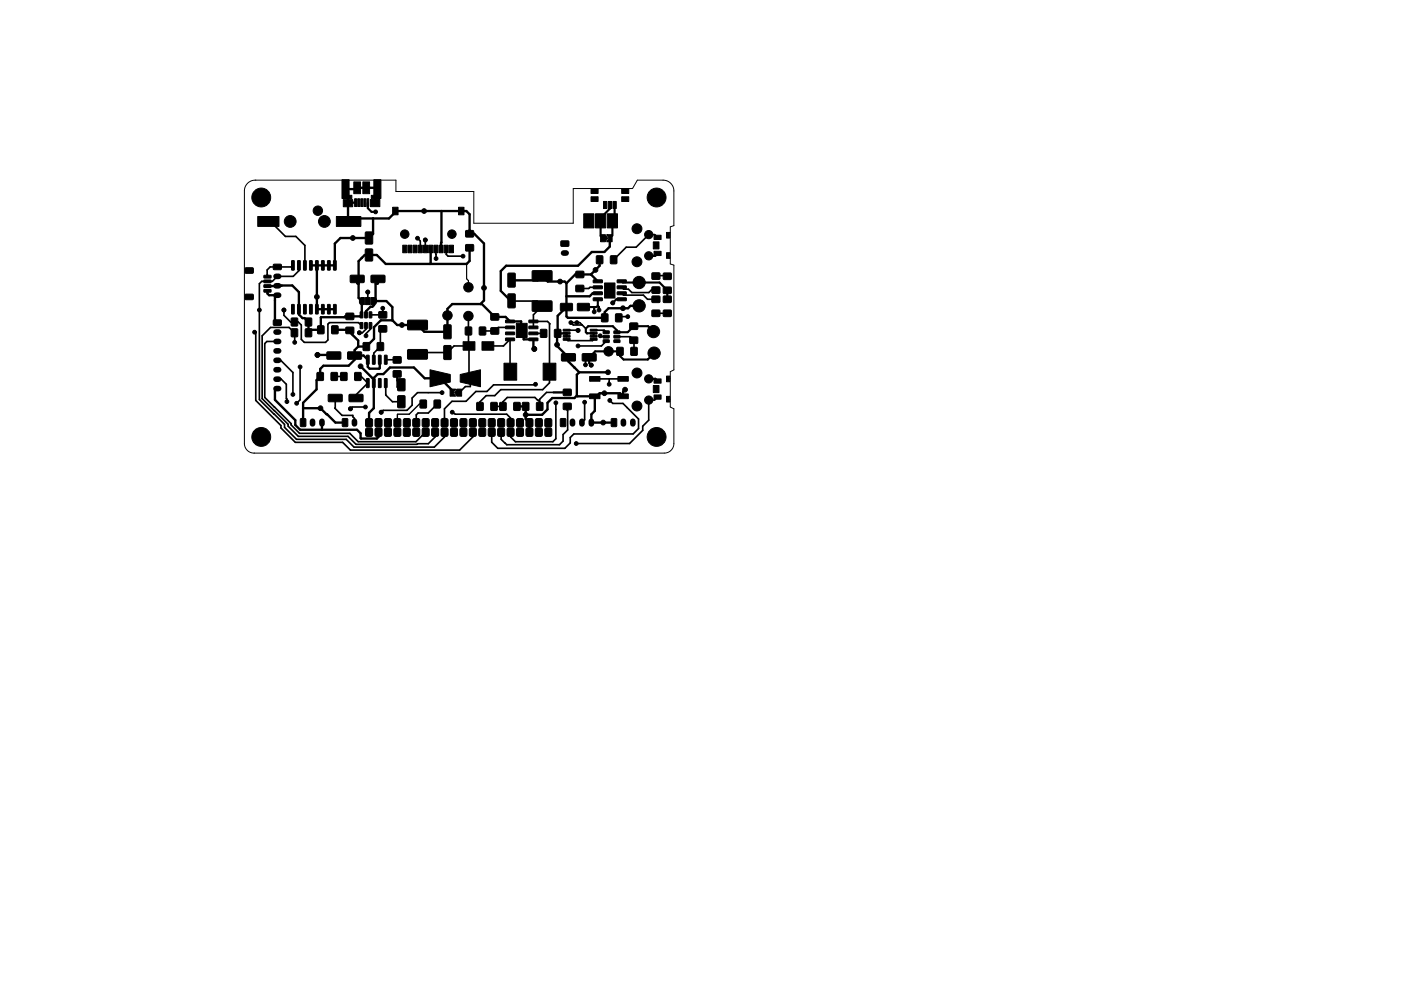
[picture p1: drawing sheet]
<svg xmlns="http://www.w3.org/2000/svg" width="297mm" height="210mm" viewBox="0 0 297 210" stroke-linecap="round" stroke-linejoin="round" font-family="sans-serif">
<path d="M52.5 38.9l.6-.5 1-.2h29.8v2.4h16.6v6.8h21v-7.4h12.6l1-1.8h5.5a2.29 2.29 0 0 1 2.3 2.3v7.4l-.8 .2v7.9l.8 .3v22.2l-.8 .4v7.5l.8 .3v7.4a2.03 2.03 0 0 1-2.1 2h-87a2.03 2.03 0 0 1-2-2v-53.6l.2-1z" fill="none" stroke="#000" stroke-width=".21"/>
<g fill="#000" stroke="#000" stroke-width=".21">
<path d="M72.5 38.1h1.5v4h-1.5zM75 38.6h1.4v2.5h-1.4zM76.9 38.6h1.5v2.5h-1.5zM79.3 38.1h1.5v4h-1.5zM52 56.9l1.6-.1 .1 .2v.9l-.2 .1h-1.4l-.2-.2zM56 58.4h1.4l.1 .5-1.5 .1zM56 59.4h1.4l.1 .5-1.5 .1zM54.6 45.9h4.5v2.1h-4.5zM58 56.1h1.6v1l-1.6 .1zM61.8 55.3l.6 .1v1.8l-.1 .1-.5-.1zM63.1 55.3l.6 .1v1.8l-.1 .1-.5-.1zM64.4 55.3l.5 .1v1.8l-.1 .1-.5-.1z"/>
<path d="M65.7 55.3l.5 .1v1.8l-.1 .1-.5-.1zM66.9 55.3l.6 .1v1.8l-.1 .1-.5-.1zM68.2 55.3l.6 .1v1.8l-.2 .1-.4-.1zM69.5 55.3l.5 .1v1.8l-.1 .1-.5-.1zM70.7 55.3l.6 .1v1.8l-.1 .1-.5-.1zM72.8 41.4h1.8v.7h-1.8zM72.8 42.4h2v1.5h-2zM75.2 42.2h.4v1.6h-.4zM75.8 42.2h.4v1.6h-.4zM76.5 42.2h.4v1.6h-.4zM71.3 45.9h5.2v2.1h-5.2zM74.3 58.4h2.8l.1 .2v1.2l-.2 .2h-2.6l-.2-.2z"/>
<path d="M77.1 42.2h.4v1.6h-.4zM77.8 42.2h.4v1.6h-.4zM77.5 52.9l1.3-.1 .2 .1v2.2l-.1 .3h-1.2l-.2-.1zM77.5 49.3l1.3-.1 .2 .1v2.2l-.1 .3h-1.2l-.2-.1zM78.5 42.3h2v1.5h-2zM78.7 41.4h1.8v.7h-1.8zM78.7 58.4h2.8l.1 .2v1.2l-.2 .2h-2.6l-.2-.2zM83.2 44h1.2v1.6h-1.2zM85.4 52h.8v1.6h-.8zM86.5 52h.8v1.6h-.8zM87.6 52h.8v1.6h-.8zM88.7 52h.8v1.6h-.8z"/>
<path d="M89.8 52h.8v1.6h-.8zM90.9 52h.8v1.6h-.8zM92 52h.8v1.6h-.8zM93.1 52h.8v1.6h-.8zM94.2 52h.8v1.6h-.8zM95.3 52h.8v1.6h-.8zM97.2 44h1.2v1.6h-1.2zM98.8 49l1.6-.1v1.3l-1.6 .1zM98.8 51.9h1.6v1.3h-1.6zM107.7 58l1.3-.1 .2 .2 .1 2.6-.2 .2h-1.2l-.2-.1zM112.9 57.5l4-.1 .2 .3-.1 1.8-.2 .2-3.9-.1-.1-.2zM119 51.2l1.5-.1 .1 1.1h-1.6z"/>
<path d="M122.1 57.6h1.6l.1 1.3h-1.6zM123.8 45.4h2.1v3h-2.1zM126.3 45.4h2.1v3h-2.1zM125.3 41.7h1.5v1h-1.5zM125.3 40h1.5v1h-1.5zM125.8 59.4h1.8l.1 .5-.1 .1h-1.7l-.1-.1zM126.5 54.3h1.3l-.1 1.6h-1.2zM128 42.7h.7v1.5h-.7zM128.8 45.4h2.1v3h-2.1zM127.3 49.8h1l.5 .7-.5 .8h-1zM129 42.7h.7v1.5h-.7zM128.6 49.8h1.2v1.5h-1.2l.5-.8z"/>
<path d="M129.5 54.3h1.3l-.1 1.6h-1.3zM130 42.7h.7v1.5h-.7zM130.9 59.4h1.8l.1 .5-.1 .1h-1.7l-.2-.1zM131.8 41.7h1.5v1h-1.5zM131.8 40h1.5v1h-1.5zM138.3 57.9h1.5l.1 1.3h-1.6zM138.5 51.3h1.2v1.5h-1.2zM138.7 49.9h1.5v.9h-1.5zM138.7 53.3h1.5v.9h-1.5zM141.3 49.3h.7v1.2h-.7zM141.3 53.6h.7v1.2h-.7zM140.7 58h1.6v1.2l-1.6 .1z"/>
<path d="M52 62.5l1.6-.1 .1 .2v.9l-.2 .1h-1.4l-.2-.2zM56 60.4h1.4l.1 .5-1.5 .1zM56 61.4h1.4l.1 .5-1.5 .1zM58 67.9h1.6v1l-1.6 .1zM61.8 64.6l.6 .1v1.8l-.1 .1-.5-.1zM61.8 69.8h1.3v1.6h-1.3zM61.8 67.5h1.3v1.6h-1.3zM63.1 64.6l.6 .1v1.8l-.1 .1-.5-.1zM64.4 64.6l.5 .1v1.8l-.1 .1-.5-.1zM64.8 69.8h1.3l-.1 1.6h-1.3zM64.8 67.5h1.3l-.1 1.6h-1.3zM65.7 64.6l.5 .1v1.8l-.1 .1-.5-.1z"/>
<path d="M66.9 64.6l.6 .1v1.8l-.1 .1-.5-.1zM67.3 79.1h1.2v1.6h-1.3zM67.4 69.2h1.3l-.1 1.6h-1.2zM68.2 64.6l.6 .1v1.8l-.2 .1-.4-.1zM69.5 64.6l.5 .1v1.8l-.1 .1-.5-.1zM70.7 64.6l.6 .1v1.8l-.1 .1-.5-.1zM70.2 79.1h1.3v1.6h-1.3zM70.4 69.2h1.2v1.6h-1.3zM69.4 74.7h2.7l.2 .2v1.2l-.3 .1h-2.6l-.1-.2zM72.3 79.1h1.3l-.1 1.6h-1.3zM73.4 66.5h1.6v1.2l-1.6 .1zM73.4 69.5l1.6-.1v1.3l-1.6 .1z"/>
<path d="M75.2 79.1h1.3v1.6h-1.3zM73.8 74.7h2.7l.2 .2v1.2l-.3 .1h-2.6l-.1-.2zM76.3 63.3l1-.2v1.5h-.7l-.3-.2-.1-.8zM76.4 66.2h.5v1.3l-.5-.1zM76.4 68.5h.5v1.2l-.5-.1zM77.3 66.2h.6l-.1 1.3-.5-.1zM77.3 68.5h.6l-.1 1.2-.5-.1zM77.7 75.4l.6 .1v1.7l-.1 .1-.5-.1zM77 72.7h1.3v1.6h-1.3zM77.5 63.1h1v1.5h-1zM78.3 66.2h.5v1.3l-.5-.1zM78.3 68.5h.5v1.2l-.5-.1z"/>
<path d="M78.8 63.1h.6l.3 .3 .1 .8-.2 .4h-.8zM79 75.4l.5 .1v1.7l-.1 .1-.4-.1zM80.3 75.4l.5 .1v1.7l-.1 .1-.5-.1zM80 72.7h1.3v1.6h-1.3zM80.4 66.2l1.5-.1 .1 1.3-1.6 .1zM80.4 69.1h1.5l.1 1.3h-1.6zM81.5 75.4l.6 .1v1.7l-.1 .1-.5-.1zM83.4 75.7h1.6v1.3h-1.6zM83.4 78.7h1.6v1.3h-1.6zM86.5 74.2h4l.1 .2v1.7l-.2 .1h-3.9l-.1-.2zM86.5 68l4-.1 .1 .2v1.7l-.2 .2h-3.9l-.1-.3zM94.1 73.4l1.3-.1 .3 .2v2.5l-.2 .3h-1.2l-.2-.2z"/>
<path d="M94.1 69l1.3-.1 .3 .2v2.5l-.2 .3h-1.2l-.2-.2zM98.2 72.5h2.5v1.8h-2.5zM98.7 69.4h1.3l-.1 1.6h-1.2zM97.6 79.5l4.3-1v3.6l-4.3-1zM102.2 72.5h2.5v1.8h-2.5zM101.7 69.4h1.3l-.1 1.6h-1.3zM104.1 69.6h1.6v1.2l-1.6 .1zM104.1 66.6h1.6v1.3h-1.6zM107.2 67.9h1.8l.1 .5-.1 .1h-1.7zM107.2 69.2h1.8l.1 .4-.1 .2h-1.7zM107.2 70.5l1.8-.1 .1 .5-.1 .1h-1.7zM107.2 71.7h1.8l.1 .5-.1 .1h-1.7z"/>
<path d="M107.7 62.4l1.3-.1 .2 .2 .1 2.6-.2 .2h-1.2l-.2-.1zM106.9 77.1h2.7v3.6h-2.7zM109.5 68.6h2.3v3h-2.3zM112.2 71.7h1.7l.2 .5-.2 .1h-1.7zM112.2 70.5l1.7-.1 .2 .5-.2 .1h-1.7zM112.2 69.2h1.7l.2 .4-.2 .2h-1.7zM112.2 67.9h1.7l.2 .5-.2 .1h-1.7zM114.6 69.9h1.3v1.7l-1.3-.1zM112.9 63.9l4-.1 .2 .3-.1 1.8-.2 .2-3.9-.1-.1-.2zM115.2 77.1h2.7v3.6h-2.7zM117.6 69.9h1.3v1.7l-1.3-.1zM119.4 69.9h1.4l.1 .3-1.4 .1z"/>
<path d="M119.4 70.5h1.4l.1 .3-1.4 .1zM119.4 71.2h1.4l.1 .3-1.4 .1zM119.4 71.8h1.4l.1 .3-1.4 .1zM118.9 64.4h2.4l.1 .2v1.2l-.3 .1h-2.2l-.1-.2zM119.1 75.1l2.8-.1 .1 .2v1.3l-.2 .1h-2.6l-.2-.2zM122.1 60.6h1.6l.1 1.2-1.6 .1zM122.5 64.4h2.4l.1 .2v1.2l-.3 .1h-2.2l-.1-.2zM123.5 75.1l2.8-.1 .1 .2v1.3l-.2 .1h-2.6l-.2-.2zM125.2 71.8h1.3l.1 .3-1.4 .1zM125.2 71.2h1.3l.1 .3-1.4 .1zM125.2 70.5h1.3l.1 .3-1.4 .1zM125.2 69.9h1.3l.1 .3-1.4 .1z"/>
<path d="M125.8 63.2h1.8l.1 .5-.1 .1h-1.7l-.1-.1zM125.8 61.9h1.8l.1 .5-.1 .1h-1.7l-.1-.1zM125.8 60.7l1.8-.1 .1 .5-.1 .2h-1.7l-.1-.2zM128.2 60h2.2v3.2h-2.2zM127.6 66.6h1.3l-.1 1.6h-1.2zM127.9 70.2h1.2l.1 .5-1.2 .1zM127.9 71.2l1.2-.1 .1 .5-1.2 .1zM127.9 72.1h1.2l.1 .5-1.2 .1zM130.2 72.1h1.2l.1 .5-1.3 .1zM130.2 71.2l1.2-.1 .1 .5-1.3 .1zM130.2 70.2h1.2l.1 .5-1.3 .1zM130.6 66.6h1.2v1.6h-1.3z"/>
<path d="M130.8 73.7l1.3 .1v1.6l-1.3-.1zM130.9 60.7l1.8-.1 .1 .5-.1 .2h-1.7l-.2-.2zM130.9 61.9h1.8l.1 .5-.1 .1h-1.7l-.2-.1zM130.9 63.2h1.8l.1 .5-.1 .1h-1.7l-.2-.1zM133.8 73.7l1.3 .1-.1 1.6-1.2-.1zM133.6 71.5h1.5l.1 1.3h-1.6zM133.6 68.6h1.5l.1 1.2-1.6 .1zM138.3 62.9l1.5-.1 .1 1.3-1.6 .1zM138.3 65.8h1.5l.1 1.3h-1.6zM138.3 60.9h1.5l.1 1.3h-1.6zM140.7 65.8h1.6v1.3h-1.6zM140.7 62.9l1.6-.1v1.3l-1.6 .1z"/>
<path d="M140.7 61l1.6-.1v1.3h-1.6zM63.7 88.9h1.1v1.6l-1.1-.1zM69.7 83.7h2.7l.2 .2-.1 1.2-.2 .1h-2.6l-.1-.2zM72.6 88.9h1.1l-.1 1.6-1-.1zM74.1 83.7h2.7l.2 .2-.1 1.2-.2 .1h-2.6l-.1-.2zM77.7 80.3l.6 .1v1.7l-.1 .1-.5-.1zM77.6 88.9l1-.1 .3 .1 .1 1.3-.1 .3-1 .1-.3-.1zM77.6 90.9l1-.1 .3 .1 .1 1.3-.1 .3-1 .1-.3-.1zM79 80.3l.5 .1v1.7l-.1 .1-.4-.1zM79.6 88.9l1-.1 .3 .1 .1 1.3-.1 .3-1 .1-.3-.1zM79.6 90.9l1-.1 .3 .1 .1 1.3-.1 .3-1 .1-.3-.1zM80.3 80.3l.5 .1v1.7l-.1 .1-.5-.1z"/>
<path d="M81.5 80.3l.6 .1v1.7l-.1 .1-.5-.1zM81.6 88.9l1-.1 .3 .1 .1 1.3-.1 .3-1 .1-.3-.1zM81.6 90.9l1-.1 .3 .1 .1 1.3-.1 .3-1 .1-.3-.1zM83.6 88.9l1-.1 .3 .1 .1 1.3-.1 .3-1 .1-.3-.1zM83.6 90.9l1-.1 .3 .1 .1 1.3-.1 .3-1 .1-.3-.1zM84.4 80.4l1.2-.1 .3 .2v2.2l-.1 .2h-1.3l-.2-.1zM84.4 84l1.2-.1 .3 .2v2.2l-.1 .2h-1.3l-.2-.1zM85.6 88.9l1-.1 .3 .1 .1 1.3-.1 .3-1 .1-.3-.1zM85.6 90.9l1-.1 .3 .1 .1 1.3-.1 .3-1 .1-.3-.1zM87.6 88.9l1-.1 .3 .1 .1 1.3-.1 .3-1 .1-.3-.1zM87.6 90.9l1-.1 .3 .1 .1 1.3-.1 .3-1 .1-.3-.1zM89.1 84.9h1.3v1.6h-1.3z"/>
<path d="M89.6 88.9l1-.1 .3 .1 .1 1.3-.1 .3-1 .1-.3-.1zM89.6 90.9l1-.1 .3 .1 .1 1.3-.1 .3-1 .1-.3-.1zM91.2 78.5l4.3 1v1.6l-4.3 1zM91.6 88.9l1-.1 .3 .1 .1 1.3-.1 .3-1 .1-.3-.1zM91.6 90.9l1-.1 .3 .1 .1 1.3-.1 .3-1 .1-.3-.1zM92.1 84.9h1.3l-.1 1.6h-1.2zM93.6 88.9l1-.1 .3 .1 .1 1.3-.1 .3-1 .1-.3-.1zM93.6 90.9l1-.1 .3 .1 .1 1.3-.1 .3-1 .1-.3-.1zM95.4 82.6h1.2l-.5 .7 .5 .8h-1.2zM96.9 82.6h1v1.5h-1l-.5-.8zM95.6 88.9l1-.1 .3 .1 .1 1.3-.1 .3-1 .1-.3-.1zM95.6 90.9l1-.1 .3 .1 .1 1.3-.1 .3-1 .1-.3-.1z"/>
<path d="M97.6 88.9l1-.1 .3 .1 .1 1.3-.1 .3-1 .1-.3-.1zM97.6 90.9l1-.1 .3 .1 .1 1.3-.1 .3-1 .1-.3-.1zM99.6 88.9l1-.1 .3 .1 .1 1.3-.1 .3-1 .1-.3-.1zM99.6 90.9l1-.1 .3 .1 .1 1.3-.1 .3-1 .1-.3-.1zM101.1 85.4h1.3v1.6h-1.3zM101.6 88.9l1-.1 .3 .1 .1 1.3-.1 .3-1 .1-.3-.1zM101.6 90.9l1-.1 .3 .1 .1 1.3-.1 .3-1 .1-.3-.1zM103.6 88.9l1-.1 .3 .1 .1 1.3-.1 .3-1 .1-.3-.1zM103.6 90.9l1-.1 .3 .1 .1 1.3-.1 .3-1 .1-.3-.1zM104.1 85.4h1.3v1.6h-1.3zM105.6 88.9l1-.1 .3 .1 .1 1.3-.1 .3-1 .1-.3-.1zM105.6 90.9l1-.1 .3 .1 .1 1.3-.1 .3-1 .1-.3-.1z"/>
<path d="M106 85.4h1.3l-.1 1.6h-1.2zM107.6 88.9l1-.1 .3 .1 .1 1.3-.1 .3-1 .1-.3-.1zM107.6 90.9l1-.1 .3 .1 .1 1.3-.1 .3-1 .1-.3-.1zM109 85.4h1.3l-.1 1.6h-1.3zM109.6 88.9l1-.1 .3 .1 .1 1.3-.1 .3-1 .1-.3-.1zM109.6 90.9l1-.1 .3 .1 .1 1.3-.1 .3-1 .1-.3-.1zM110.8 85.4h1.3v1.6h-1.3zM111.6 88.9l1-.1 .3 .1 .1 1.3-.1 .3-1 .1-.3-.1zM111.6 90.9l1-.1 .3 .1 .1 1.3-.1 .3-1 .1-.3-.1zM113.6 88.9l1-.1 .3 .1 .1 1.3-.1 .3-1 .1-.3-.1zM113.6 90.9l1-.1 .3 .1 .1 1.3-.1 .3-1 .1-.3-.1zM113.8 85.4h1.3l-.1 1.6h-1.2z"/>
<path d="M115.6 88.9l1-.1 .3 .1 .1 1.3-.1 .3-1 .1-.3-.1zM115.6 90.9l1-.1 .3 .1 .1 1.3-.1 .3-1 .1-.3-.1zM118.9 88.9h1v1.6l-1.1-.1zM119.5 82.6h1.6v1.3h-1.6zM119.5 85.6h1.6v1.2l-1.6 .1zM125 79.9h2.2v1h-2.2zM125 83.6h2.2v1h-2.2zM129.6 88.9h1.1v1.6l-1.1-.1zM131 79.9h2.2v1h-2.2zM131 83.6h2.2v1h-2.2zM138.5 81.8h1.2v1.5h-1.2zM138.7 83.8h1.5v.9h-1.5z"/>
<path d="M138.7 80.4h1.5v.9h-1.5zM141.3 84.1h.7v1.2h-.7zM141.3 79.8h.7v1.2h-.7z"/>
<circle cx="55.4" cy="41.9" r="2"/>
<circle cx="61.5" cy="47" r="1.25"/>
<circle cx="67.4" cy="44.7" r="1"/>
<circle cx="68.8" cy="47" r="1.25"/>
<circle cx="74.8" cy="50.5" r=".5"/>
<circle cx="79.6" cy="45" r=".4"/>
<circle cx="85.8" cy="49.7" r=".9"/>
<circle cx="88.5" cy="50.5" r=".4"/>
<circle cx="89.9" cy="44.8" r=".5"/>
<circle cx="90.2" cy="50.9" r=".4"/>
<circle cx="92.5" cy="54.9" r=".4"/>
<circle cx="95.8" cy="49.7" r=".9"/>
<circle cx="98.2" cy="54.4" r=".4"/>
<circle cx="118.7" cy="59.7" r=".5"/>
<circle cx="126.3" cy="57.3" r=".5"/>
<circle cx="135.1" cy="55.5" r="1.05"/>
<circle cx="135.1" cy="48.5" r="1.05"/>
<circle cx="135.5" cy="59.9" r="1.3"/>
<circle cx="137.5" cy="54.3" r=".87"/>
<circle cx="137.5" cy="49.8" r=".87"/>
<circle cx="139.2" cy="41.9" r="2"/>
<circle cx="54" cy="70.5" r=".4"/>
<circle cx="55" cy="65.8" r=".4"/>
<circle cx="60.2" cy="65.8" r=".4"/>
<circle cx="62.4" cy="70.6" r=".4"/>
<circle cx="62.5" cy="72.6" r=".4"/>
<circle cx="63.6" cy="77.8" r=".4"/>
<circle cx="67.2" cy="63" r=".5"/>
<circle cx="67.3" cy="75.3" r=".5"/>
<circle cx="76.2" cy="70.6" r=".4"/>
<circle cx="76.5" cy="77.7" r=".5"/>
<circle cx="77.6" cy="71.2" r=".4"/>
<circle cx="78" cy="62" r=".4"/>
<circle cx="81.2" cy="65.4" r=".4"/>
<circle cx="85.2" cy="69" r=".5"/>
<circle cx="94.9" cy="66.9" r="1"/>
<circle cx="99.3" cy="67.1" r="1"/>
<circle cx="99.3" cy="61" r="1"/>
<circle cx="102.6" cy="61.1" r=".5"/>
<circle cx="113.3" cy="74" r=".5"/>
<circle cx="118.1" cy="73.1" r=".5"/>
<circle cx="121" cy="68.4" r=".4"/>
<circle cx="122.3" cy="68.4" r=".4"/>
<circle cx="122.6" cy="73.4" r=".4"/>
<circle cx="122.6" cy="70.1" r=".4"/>
<circle cx="124.1" cy="77.4" r=".4"/>
<circle cx="125.3" cy="77.5" r=".4"/>
<circle cx="126" cy="66.2" r=".4"/>
<circle cx="127" cy="65.8" r=".4"/>
<circle cx="127.3" cy="71.2" r=".4"/>
<circle cx="128.9" cy="79" r=".5"/>
<circle cx="129" cy="74.5" r="1"/>
<circle cx="129.9" cy="64.3" r=".4"/>
<circle cx="132.1" cy="65.4" r=".5"/>
<circle cx="133.1" cy="67.2" r=".4"/>
<circle cx="135.1" cy="79.1" r="1.05"/>
<circle cx="135.5" cy="64.9" r="1.3"/>
<circle cx="138.6" cy="70.4" r="1.3"/>
<circle cx="138.7" cy="74.9" r="1.3"/>
<circle cx="55.4" cy="92.7" r="2"/>
<circle cx="60.8" cy="85.2" r=".4"/>
<circle cx="62.1" cy="83.7" r=".4"/>
<circle cx="62.9" cy="85.6" r=".4"/>
<circle cx="67.9" cy="86.6" r=".5"/>
<circle cx="74.3" cy="86.7" r=".4"/>
<circle cx="77.5" cy="86.4" r=".4"/>
<circle cx="80.8" cy="87.5" r=".4"/>
<circle cx="93.7" cy="83.3" r=".4"/>
<circle cx="95.9" cy="87.5" r=".4"/>
<circle cx="111.5" cy="88" r=".5"/>
<circle cx="113.5" cy="81.5" r=".4"/>
<circle cx="117.9" cy="85.5" r=".4"/>
<circle cx="122.2" cy="94.1" r=".4"/>
<circle cx="124" cy="85.3" r=".4"/>
<circle cx="127.9" cy="89.7" r=".5"/>
<circle cx="128.1" cy="83.4" r=".5"/>
<circle cx="129.2" cy="81.5" r=".4"/>
<circle cx="129.3" cy="85" r=".4"/>
<circle cx="132.5" cy="82.7" r=".5"/>
<circle cx="135.1" cy="86.1" r="1.05"/>
<circle cx="137.5" cy="84.9" r=".87"/>
<circle cx="137.5" cy="80.4" r=".87"/>
<circle cx="139.2" cy="92.7" r="2"/>
</g>
<g fill="none" stroke="#000" stroke-width="1.2">
<path d="M58.5 58.6h.6M119.5 53.7h.5M58.5 62.6h.6M58.5 60.6h.6M58.5 70.4h.6M58.5 72.4h.6M58.5 74.4h.6M58.5 76.4h.6M58.5 78.4h.6M58.5 80.4h.6M58.5 82.4h.6M66.3 89.4v.5"/>
<path d="M68.3 89.4v.5M75.2 89.4v.5M121.4 89.4v.5M123.4 89.4v.5M125.4 89.4v.5M132.2 89.4v.5M134.2 89.4v.5"/>
</g>
<g fill="none" stroke="#000" stroke-width=".35">
<path d="M58.1 46.3v1.4l2.4 2.5h2.2l1.9 1.9v4.2M58.8 58.6l-1.1 1.1h-2.2l-.5 .5v24.6l5.3 5.2v.7l2.6 2.5h10.5l1.7 1.7h17l2.2-2.2v-1M62.1 56.3l-.3 .3h-4.5l-.7 .7 .1 1.4M63.4 56.3v1.1l-1.2 1.2h-3.9M88.5 50.5l.6 .6v1.7M90.2 50.9v1.9M92.4 52.8l.1 2.1M94.6 52.8v1.2l.4 .4h3.2M129.8 50l-.5 .5M130.3 46.4l-.5 .5M138.9 58.5h2.4l.2 .1M139.4 50.4l-.6-.6h-1.3l-2.6 2.6h-2.1l-2.7 2.7"/>
<path d="M54 70.5h.2v14.5l5.4 5.3v.5l3 3h10l1.7 1.7h23.2l2.8-2.8v-1M58.3 72.4h-1.7l-.5 .5v11.4l5.6 5.6v.3l1.8 1.7h10.7l1.7 1.8h12.3l2.1-2M58.3 76.4h1.2l2.6 2.6v4.7M60.2 65.8v1.1l1.4 1.4h1.6l.7 .7v3l.6 .6h4.5l.5-.5v-3.3l.3-.4h6.2l.6 .7M62.5 72.6v-1.9l-1.2-1.2h-3.9l-1.8 1.7v13.4l5.5 5.4v.4l2.1 2.2h10.6l1.7 1.7h12.9l.1-.2h2.3l1.5-1.4v-1M63.6 77.8v7l-.7 .8M70.9 79.9h2M75.9 79.9h.7l1.4 1.4-2.5 2.5v.6M77.6 69.1v.7l-.8 .8h-.6M78 62v1.9M78.5 69.1v.7l-.9 1v.4M78.5 66.8h2.6"/>
<path d="M81.2 66.8h-.1M81.2 65.4v1.4M81.2 69.8l-.6 .5v3.2l-1.4 1.4v1.4M81.8 76.3l2.4 .1M84.2 79.3v2.8l.5 .5M99.3 70.2h.1M99.3 67.1v6.2l.1 .1M99.4 73.4h-3.1l-1.4 1.4h-6l-.4 .4M99.4 73.4v6.6l.3 .3v1.7h-1l-1.3 1.3M102.3 70.2h.1M103.4 73.4h3.3l1.4-1.4 .1 6.9M108.1 69.5h-2.4l-.8 .7h-2.6"/>
<path d="M108.3 63.9h5.6l1 1-1.8 1.9v2.7M113.1 68.2h3l.5 .5-.1 12.5-1.4 1.5h-8.9l-1.3 1.2h-1.8l-1.3 1.4v.9M113.1 70.7h2.2M120.1 70.1h2.5M120.1 72l.3 .3h5.2l.3-.3M123.4 69h-1.9l-.5-.6h1.9l1.3 1.3M124.9 75.8l-.8 .8v.8M125.9 70.1h2.2l.4 .4M126.7 61h-1.6l-.3 .2h-1.9M127.3 71.2l.1 .2h1.1M128.5 72.4l-1 1h-4.9M130.8 71.4h2.8l.8 .8v2.3"/>
<path d="M131.8 62.2l.4 .4h4.2l.9 .9h1.8M131.8 61l.4 .4h1l.8 .7h3.6l.5-.5h1M133.1 67.2h-1.7l-.2 .2M139.1 66.5h2.4M58.1 87.1h.1M58.3 80.4h1.3l1.1 1.1 .1 3.7M71.1 84.4l-.1 2.2 1.5 1.5h2.3v.3l.4 .4v.9M77.5 86.4h-2.8l-.4 .3M81.8 81.3v2.5l1.4 1.4h1.9M84.2 80.7l.9 .9M89.4 92.5h.1M92.7 85.7l-1.9 1.9h-2.2l-.3 .4v1.7"/>
<path d="M93.7 83.3h-5.2l-1.1 1.1v1.6l-1.1 1.1h-5.1l-.4 .4M94.2 88.7h.1M95.9 87.2v.3l.6 .4h10.9l.9 .8v1M113.5 81.5l-.1 .2h-8.8l-1.3 1.4h-2.4l-2.1 2h-3l-1.6 1.6 .1 3M114.4 85.3l-1-1h-5.8l-1 1v.9h-1.9M117.4 83.3h-1.5l-1.5 1.4v1.5M117.9 85.5v7.6l-.7 .6h-7.9l-1-1v-1M120.3 86.2l.1 5-1 1v1.4l-.8 .8h-11.2l-1.1-1.2v-1.5M124 85.3v3.8l-.6 .6M126.1 80.4h6M129.2 80.4v1.1M129.3 85l.6 .6h2.2l3.3 3.3v2l-1.2 1.2h-12.5l-.8 .7v1.2l-1.1 1.1h-14.3l-1.2-1.3v-2.1"/>
<path d="M139.4 84.2l-.6 .7h-1.3v4.2l-1.2 1.3v.9l-2.8 2.8h-11.3"/>
</g>
<g fill="none" stroke="#000" stroke-width=".5">
<path d="M67.2 56.3v9.3h3.8M75.1 46.3h7.4l1.3-1.3v-.2h15.1l.7 .7v4.1h.9l2.1 2.1v12l-.7 .8M75.4 43h-1.5l-.1 .1M75.7 59.2v.9l.3 .1M79.1 46.3v3.3l-.9 .9h-6l-1.2 1.2v4.6h-5.1M79.5 43.1v-2.5l.5-.5-.3-.3h-4l-.3 .3h-2.1l.5 .6v6.2l.1 .1M80.1 59.2v.9l-.5 .1v3.4l-.3 .3M91.3 52.8v3.1l-.1 .1M93.6 44.8l-.1 8M99.6 52.6v2.8l-.7 .6h-17.1l-1.9-1.9h-2.6l-1.3 1.3v7.8l.7 .7v2.8l-.4 .4h-3.1l-.2 .2h-4.9l-.1 2.7h-2l-.6 .6v-2.3l-.8-.8h-.5l-.7-.8v-4.7l-1.4-1.4h-3.7M108.3 59.5h5.7l.9-1 1.2 1.2h3.6l.4 .4M125.3 58.2l1.4 1.5"/>
<path d="M125.3 58.2h-3.3l-1.9 1.9M127.1 55.1v1.3l-1.8 1.8M129.3 50.5v1.8l-1.2 1.2h-2.6l-2.9 2.9h-15.3l-1.1 1.1v4.2l2.1 2.2M139.4 53.8l-.5 .5h-1.4M56.7 61.7v.6l.4 .3h1.7M58.3 62.6v5.8M58.8 60.6l-2.1 .1M67.3 75.3h3.4l.1 .1M71 70h3l.2 .1M74.2 70.5l1.7 1.8v1.2M75.2 75.4h1.9l.9 .9v1.5l.4 .4h2l.1-.1v-1.8M75.9 73.5l-.7 .8v2l-1.3 1.3h-5.3l-.7 .7v1.6l-.8 .7v2l-2.8 2.9v4.2"/>
<path d="M76.5 77.7l2.4 2.5h.3M79.3 63.9v.8l-.3 .4h-.4l-1 .9v.8M79.3 63.9h2.6l1.3 1.2v2.8M83.2 68h-2.4l-1.5 1.4v2.5l-1.6 1.6h-1.8M83.2 67.9l1 1.1h4.3l1.5 1.4h4.9v-4.9l1-1h6.3l2.7 2.7h2.3l.9 1h2.4v1.8l.5 .5v1.5h2.1v2h.2M83.2 67.9v.1M118.2 70.7h1.9v.7M118.2 70.7l-.1 .2v2.5l2.4 2.4v.9l2.3 2.3M120.1 60.1v7l.3 .3h7.8v-1.2l.8-.8h4.2l.5-.5h1.8M120.1 65.1l-1.9 1.9v3.7M121.8 78h.1M122.8 79h6.1"/>
<path d="M122.8 79l-.5 .5v4.4M126.7 62.2h-1l-.7 .7h-4.9M58.3 82.4v2.4l4.3 4.3v1.1l1 1h12.1l.8 .7v1.1h3.4l.4-.3v-1M64.3 86.6h3.6l3.2 3.1h2.1M68.3 89.7v1.5M79.2 80.2l.9-.8h1.2l1.4-1.4h5.1l2.2 2.3h3.3l2.6 2.6v.4M79.2 80.2v6.4l-.9 1v2.1M109.6 86.2h1.9v2.7l.8 .8v2M117.4 83.3h2.9M122.3 83.9l.1 .2h4.1l.6-.7h4.4l.6 .7M122.3 83.9l-.5 .5h-4.7l-1 1.1v1.4l-1.2 1.1h-3.4M126.1 84.1v3.1l-.7 .7v1.8h4.8"/>
<path d="M131.5 84.1h.6M132.5 82.7l-.4 .4v1M137.5 80.4h1.5l.4 .4"/>
</g>
<path d="M84.3 88v1.7M88.9 85.7l-2.1 2.2h-2.5" fill="none" stroke="#000" stroke-width=".3"/>
<path d="M98.9 56v3.2l.4 .3v1.5M84.3 87.9v.1M88.9 85.7h.8" fill="none" stroke="#000" stroke-width=".25"/>
<path d="M78 43v1.2l.8 .8h.8M129.3 43.5v.8l-2 1.9v3.8l.5 .5M129.8 46.9v3.1M130.3 43.5v2.9M131.8 59.7l.3 .2h7.7l1.7 1.7v1.9M126 65.1v1.1M126.7 63.5v1.4M126.7 64.9l-.2 .2h-2.8M126.7 64.9l.3 .2v.7M131.8 63.5h-1.1l-.8 .8M138.6 70.4l-1.2-1.2h-3l-1.3 1.3h-2.3v-.4l-.9-.9h-5.2l-.5 .5v.8l.3 .2h1.4v.7M138.7 74.9l-1.4 1.4h-5.1l-.8-.8v-1h-5.2l-1.3 1.3v1.2l.4 .5" fill="none" stroke="#000" stroke-width=".45"/>
</svg>
